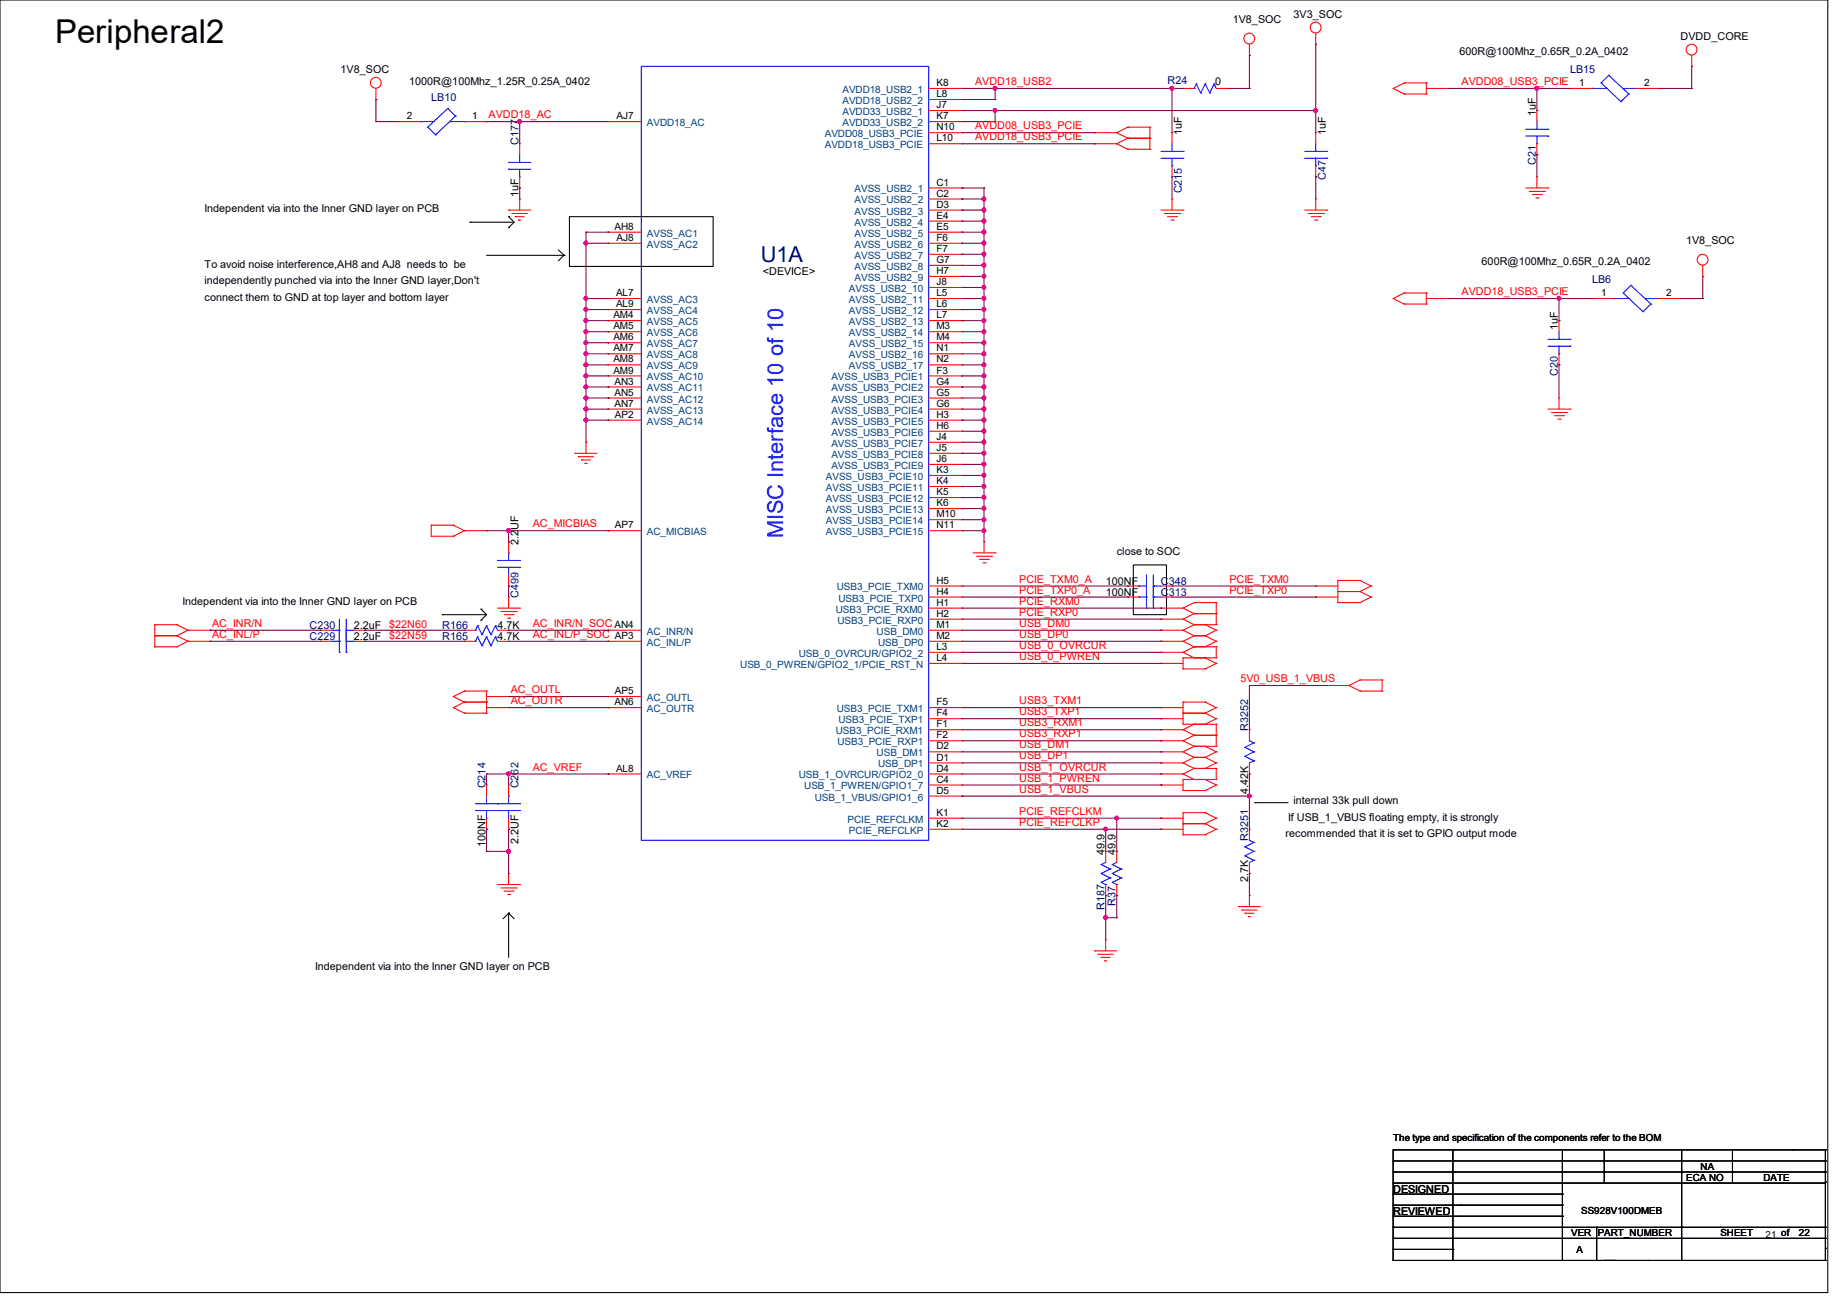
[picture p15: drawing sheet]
<svg xmlns="http://www.w3.org/2000/svg" width="297mm" height="210mm" viewBox="0 0 297 210" stroke-linecap="round" stroke-linejoin="round" font-family="sans-serif">
<defs><g id="words">
<text font-size="5.3" x="8.9" y="6.9">Peripheral2</text>
<text font-size="3.5" fill="#000080" x="122.3" y="42.1">U1A</text>
<text font-size="3.5" fill="#00f" x="125.9" y="86.6" transform="rotate(-90 125.9 86.6)">MISC Interface 10 of 10</text>
<g font-size="1.7">
<text x="198.2" y="3.7">1V8_SOC</text>
<text x="208" y="2.8">3V3_SOC</text>
<text x="54.8" y="11.7">1V8_SOC</text>
<text x="234.7" y="8.9">600R@100Mhz_0.65R_0.2A_0402</text>
<text x="270.3" y="6.4">DVDD_CORE</text>
<text x="65.8" y="13.7">1000R@100Mhz_1.25R_0.25A_0402</text>
<text x="195.4" y="13.7">0</text>
<text x="190.1" y="21.7" transform="rotate(-90 190.1 21.7)">1uF</text>
<text x="213.2" y="21.7" transform="rotate(-90 213.2 21.7)">1uF</text>
<text x="247" y="18.7" transform="rotate(-90 247 18.7)">1uF</text>
<text x="32.9" y="34.2">Independent via into the Inner GND layer on PCB</text>
<text x="83.4" y="31.7" transform="rotate(-90 83.4 31.7)">1uF</text>
<text x="271.1" y="39.3">1V8_SOC</text>
<text x="32.9" y="43.1">To avoid noise interference,AH8 and AJ8 needs to be</text>
<text x="32.9" y="45.7">independently punched via into the Inner GND layer,Don't</text>
<text x="122.7" y="44.3">&lt;DEVICE&gt;</text>
<text x="238.3" y="42.7">600R@100Mhz_0.65R_0.2A_0402</text>
<text x="32.9" y="48.4">connect them to GND at top layer and bottom layer</text>
<text x="250.5" y="53" transform="rotate(-90 250.5 53)">1uF</text>
<text x="83.4" y="87.7" transform="rotate(-90 83.4 87.7)">2.2UF</text>
<text x="179.6" y="89.3">close to SOC</text>
<text x="177.8" y="95.8">100NF</text>
<text x="177.8" y="94.1">100NF</text>
<text x="29.3" y="97.3">Independent via into the Inner GND layer on PCB</text>
<text x="56.9" y="101.2">2.2uF</text>
<text x="80" y="101.2">4.7K</text>
<text x="56.9" y="103">2.2uF</text>
<text x="80" y="103">4.7K</text>
<text x="200.7" y="127.7" transform="rotate(-90 200.7 127.7)">4.42K</text>
<text x="207.1" y="132">If USB_1_VBUS floating empty, it is strongly</text>
<text x="208" y="129.3">internal 33k pull down</text>
<text x="78.1" y="136.2" transform="rotate(-90 78.1 136.2)">100NF</text>
<text x="83.4" y="135.7" transform="rotate(-90 83.4 135.7)">2.2UF</text>
<text x="177.6" y="137.5" transform="rotate(-90 177.6 137.5)">49.9</text>
<text x="179.4" y="137.5" transform="rotate(-90 179.4 137.5)">49.9</text>
<text x="206.7" y="134.6">recommended that it is set to GPIO output mode</text>
<text x="200.7" y="141.9" transform="rotate(-90 200.7 141.9)">2.7K</text>
<text x="50.7" y="156">Independent via into the Inner GND layer on PCB</text>
<text x="224" y="191.9">DESIGNED</text>
<text x="224" y="195.4">REVIEWED</text>
</g>
<g font-size="1.7" fill="#000080">
<text x="252.5" y="11.7">LB15</text>
<text x="69.3" y="16.2">LB10</text>
<text x="187.7" y="13.5">R24</text>
<text x="83.4" y="23.3" transform="rotate(-90 83.4 23.3)">C177</text>
<text x="213.2" y="29" transform="rotate(-90 213.2 29)">C47</text>
<text x="247" y="26.5" transform="rotate(-90 247 26.5)">C21</text>
<text x="190.1" y="31.1" transform="rotate(-90 190.1 31.1)">C215</text>
<text x="256" y="45.5">LB6</text>
<text x="250.5" y="60.5" transform="rotate(-90 250.5 60.5)">C20</text>
<text x="186.7" y="95.8">C313</text>
<text x="186.7" y="94.1">C348</text>
<text x="49.8" y="101.2">C230</text>
<text x="71.1" y="101.2">R166</text>
<text x="83.4" y="96.2" transform="rotate(-90 83.4 96.2)">C499</text>
<text x="49.8" y="103">C229</text>
<text x="71.1" y="103">R165</text>
<text x="200.7" y="117.5" transform="rotate(-90 200.7 117.5)">R3252</text>
<text x="78.1" y="126.8" transform="rotate(-90 78.1 126.8)">C214</text>
<text x="83.4" y="126.8" transform="rotate(-90 83.4 126.8)">C262</text>
<text x="200.7" y="135.3" transform="rotate(-90 200.7 135.3)">R3251</text>
<text x="177.6" y="146.3" transform="rotate(-90 177.6 146.3)">R187</text>
<text x="179.4" y="145.6" transform="rotate(-90 179.4 145.6)">R37</text>
</g>
<g font-size="1.7" fill="#f00">
<text x="156.8" y="13.7">AVDD18_USB2</text>
<text x="235" y="13.7">AVDD08_USB3_PCIE</text>
<text x="78.6" y="19">AVDD18_AC</text>
<text x="156.8" y="20.8">AVDD08_USB3_PCIE</text>
<text x="156.8" y="22.6">AVDD18_USB3_PCIE</text>
<text x="235" y="47.5">AVDD18_USB3_PCIE</text>
<text x="85.7" y="84.8">AC_MICBIAS</text>
<text x="163.9" y="93.7">PCIE_TXM0_A</text>
<text x="163.9" y="95.5">PCIE_TXP0_A</text>
<text x="197.7" y="93.7">PCIE_TXM0</text>
<text x="197.7" y="95.5">PCIE_TXP0</text>
<text x="34.1" y="100.8">AC_INR/N</text>
<text x="62.6" y="101">$22N60</text>
<text x="85.7" y="100.8">AC_INR/N_SOC AN4</text>
<text x="163.9" y="97.2">PCIE_RXM0</text>
<text x="163.9" y="99">PCIE_RXP0</text>
<text x="163.9" y="100.8">USB_DM0</text>
<text x="34.1" y="102.6">AC_INL/P</text>
<text x="62.6" y="102.8">$22N59</text>
<text x="85.7" y="102.6">AC_INL/P_SOC AP3</text>
<text x="163.9" y="104.4">USB_0_OVRCUR</text>
<text x="163.9" y="106.1">USB_0_PWREN</text>
<text x="163.9" y="102.6">USB_DP0</text>
<text x="82.1" y="111.5">AC_OUTL</text>
<text x="82.1" y="113.2">AC_OUTR</text>
<text x="163.9" y="113.2">USB3_TXM1</text>
<text x="199.5" y="109.7">5V0_USB_1_VBUS</text>
<text x="163.9" y="116.8">USB3_RXM1</text>
<text x="163.9" y="118.6">USB3_RXP1</text>
<text x="163.9" y="115">USB3_TXP1</text>
<text x="85.7" y="123.9">AC_VREF</text>
<text x="163.9" y="123.9">USB_1_OVRCUR</text>
<text x="163.9" y="125.7">USB_1_PWREN</text>
<text x="163.9" y="120.4">USB_DM1</text>
<text x="163.9" y="122.1">USB_DP1</text>
<text x="163.9" y="131">PCIE_REFCLKM</text>
<text x="163.9" y="127.5">USB_1_VBUS</text>
<text x="163.9" y="132.8">PCIE_REFCLKP</text>
</g>
<g font-size="1.6" fill="#004080">
<text x="135.5" y="16.7">AVDD18_USB2_2</text>
<text x="135.5" y="14.9">AVDD18_USB2_1</text>
<text x="104" y="20.3">AVDD18_AC</text>
<text x="132.6" y="23.8">AVDD18_USB3_PCIE</text>
<text x="132.6" y="22.1">AVDD08_USB3_PCIE</text>
<text x="135.5" y="20.3">AVDD33_USB2_2</text>
<text x="135.5" y="18.5">AVDD33_USB2_1</text>
<text x="137.4" y="34.5">AVSS_USB2_3</text>
<text x="137.4" y="32.7">AVSS_USB2_2</text>
<text x="137.4" y="30.9">AVSS_USB2_1</text>
<text x="104" y="38.1">AVSS_AC1</text>
<text x="104" y="39.8">AVSS_AC2</text>
<text x="137.4" y="41.6">AVSS_USB2_7</text>
<text x="137.4" y="39.8">AVSS_USB2_6</text>
<text x="137.4" y="38.1">AVSS_USB2_5</text>
<text x="137.4" y="36.3">AVSS_USB2_4</text>
<text x="136.5" y="46.9">AVSS_USB2_10</text>
<text x="137.4" y="45.2">AVSS_USB2_9</text>
<text x="137.4" y="43.4">AVSS_USB2_8</text>
<text x="104" y="52.3">AVSS_AC5</text>
<text x="104" y="50.5">AVSS_AC4</text>
<text x="104" y="48.7">AVSS_AC3</text>
<text x="136.5" y="52.3">AVSS_USB2_13</text>
<text x="136.5" y="50.5">AVSS_USB2_12</text>
<text x="136.5" y="48.7">AVSS_USB2_11</text>
<text x="104" y="59.4">AVSS_AC9</text>
<text x="104" y="57.6">AVSS_AC8</text>
<text x="104" y="55.8">AVSS_AC7</text>
<text x="104" y="54.1">AVSS_AC6</text>
<text x="136.5" y="59.4">AVSS_USB2_17</text>
<text x="136.5" y="57.6">AVSS_USB2_16</text>
<text x="136.5" y="55.8">AVSS_USB2_15</text>
<text x="136.5" y="54.1">AVSS_USB2_14</text>
<text x="104" y="64.7">AVSS_AC12</text>
<text x="104" y="62.9">AVSS_AC11</text>
<text x="104" y="61.2">AVSS_AC10</text>
<text x="133.7" y="64.7">AVSS_USB3_PCIE3</text>
<text x="133.7" y="62.9">AVSS_USB3_PCIE2</text>
<text x="133.7" y="61.2">AVSS_USB3_PCIE1</text>
<text x="104" y="68.3">AVSS_AC14</text>
<text x="104" y="66.5">AVSS_AC13</text>
<text x="133.7" y="71.8">AVSS_USB3_PCIE7</text>
<text x="133.7" y="70.1">AVSS_USB3_PCIE6</text>
<text x="133.7" y="68.3">AVSS_USB3_PCIE5</text>
<text x="133.7" y="66.5">AVSS_USB3_PCIE4</text>
<text x="132.8" y="77.2">AVSS_USB3_PCIE10</text>
<text x="133.7" y="75.4">AVSS_USB3_PCIE9</text>
<text x="133.7" y="73.6">AVSS_USB3_PCIE8</text>
<text x="132.8" y="82.5">AVSS_USB3_PCIE13</text>
<text x="132.8" y="80.7">AVSS_USB3_PCIE12</text>
<text x="132.8" y="79">AVSS_USB3_PCIE11</text>
<text x="104" y="86.1">AC_MICBIAS</text>
<text x="132.8" y="86.1">AVSS_USB3_PCIE15</text>
<text x="132.8" y="84.3">AVSS_USB3_PCIE14</text>
<text x="134.6" y="95">USB3_PCIE_TXM0</text>
<text x="134.4" y="98.5">USB3_PCIE_RXM0</text>
<text x="134.7" y="100.3">USB3_PCIE_RXP0</text>
<text x="134.8" y="96.7">USB3_PCIE_TXP0</text>
<text x="104" y="102.1">AC_INR/N</text>
<text x="104" y="103.8">AC_INL/P</text>
<text x="119" y="107.4">USB_0_PWREN/GPIO2_1/PCIE_RST_N</text>
<text x="128.4" y="105.6">USB_0_OVRCUR/GPIO2_2</text>
<text x="141" y="102.1">USB_DM0</text>
<text x="141.2" y="103.8">USB_DP0</text>
<text x="104" y="112.7">AC_OUTL</text>
<text x="104" y="114.5">AC_OUTR</text>
<text x="134.4" y="118.1">USB3_PCIE_RXM1</text>
<text x="134.6" y="114.5">USB3_PCIE_TXM1</text>
<text x="134.7" y="119.8">USB3_PCIE_RXP1</text>
<text x="134.8" y="116.3">USB3_PCIE_TXP1</text>
<text x="104" y="125.2">AC_VREF</text>
<text x="128.4" y="125.2">USB_1_OVRCUR/GPIO2_0</text>
<text x="141" y="121.6">USB_DM1</text>
<text x="141.2" y="123.4">USB_DP1</text>
<text x="129.3" y="127">USB_1_PWREN/GPIO1_7</text>
<text x="131" y="128.7">USB_1_VBUS/GPIO1_6</text>
<text x="136.3" y="132.3">PCIE_REFCLKM</text>
<text x="136.5" y="134.1">PCIE_REFCLKP</text>
</g>
<g font-size="1.6">
<text x="150.6" y="17.4">J7</text>
<text x="150.6" y="15.6">L8</text>
<text x="150.6" y="13.8">K8</text>
<text x="253.9" y="13.8">1</text>
<text x="264.4" y="13.8">2</text>
<text x="65.4" y="19.2">2</text>
<text x="75.9" y="19.2">1</text>
<text x="99.1" y="19.2">AJ7</text>
<text x="150.6" y="19.2">K7</text>
<text x="150.6" y="22.7">L10</text>
<text x="150.6" y="21">N10</text>
<text x="150.6" y="29.8">C1</text>
<text x="150.6" y="35.2">E4</text>
<text x="150.6" y="33.4">D3</text>
<text x="150.6" y="31.6">C2</text>
<text x="98.8" y="37">AH8</text>
<text x="99.1" y="38.7">AJ8</text>
<text x="150.6" y="40.5">F7</text>
<text x="150.6" y="38.7">F6</text>
<text x="150.6" y="37">E5</text>
<text x="99.1" y="47.6">AL7</text>
<text x="150.6" y="47.6">L5</text>
<text x="150.6" y="45.8">J8</text>
<text x="150.6" y="44.1">H7</text>
<text x="150.6" y="42.3">G7</text>
<text x="257.5" y="47.6">1</text>
<text x="267.9" y="47.6">2</text>
<text x="98.6" y="53">AM5</text>
<text x="98.6" y="51.2">AM4</text>
<text x="99.1" y="49.4">AL9</text>
<text x="150.6" y="53">M3</text>
<text x="150.6" y="51.2">L7</text>
<text x="150.6" y="49.4">L6</text>
<text x="98.6" y="58.3">AM8</text>
<text x="98.6" y="56.5">AM7</text>
<text x="98.6" y="54.7">AM6</text>
<text x="150.6" y="58.3">N2</text>
<text x="150.6" y="56.5">N1</text>
<text x="150.6" y="54.7">M4</text>
<text x="98.6" y="60.1">AM9</text>
<text x="98.8" y="65.4">AN7</text>
<text x="98.8" y="63.6">AN5</text>
<text x="98.8" y="61.8">AN3</text>
<text x="150.6" y="65.4">G6</text>
<text x="150.6" y="63.6">G5</text>
<text x="150.6" y="61.8">G4</text>
<text x="150.6" y="60.1">F3</text>
<text x="98.9" y="67.2">AP2</text>
<text x="150.6" y="70.7">J4</text>
<text x="150.6" y="69">H6</text>
<text x="150.6" y="67.2">H3</text>
<text x="150.6" y="77.9">K4</text>
<text x="150.6" y="76.1">K3</text>
<text x="150.6" y="74.3">J6</text>
<text x="150.6" y="72.5">J5</text>
<text x="150.6" y="83.2">M10</text>
<text x="150.6" y="81.4">K6</text>
<text x="150.6" y="79.6">K5</text>
<text x="98.9" y="85">AP7</text>
<text x="150.6" y="85">N11</text>
<text x="150.6" y="95.6">H4</text>
<text x="150.6" y="93.9">H5</text>
<text x="150.6" y="99.2">H2</text>
<text x="150.6" y="97.4">H1</text>
<text x="150.6" y="101">M1</text>
<text x="150.6" y="102.7">M2</text>
<text x="150.6" y="106.3">L4</text>
<text x="150.6" y="104.5">L3</text>
<text x="98.8" y="113.4">AN6</text>
<text x="98.9" y="111.6">AP5</text>
<text x="150.6" y="113.4">F5</text>
<text x="150.6" y="115.2">F4</text>
<text x="150.6" y="118.7">F2</text>
<text x="150.6" y="117">F1</text>
<text x="99.1" y="124.1">AL8</text>
<text x="150.6" y="122.3">D1</text>
<text x="150.6" y="120.5">D2</text>
<text x="150.6" y="125.9">C4</text>
<text x="150.6" y="124.1">D4</text>
<text x="150.6" y="127.6">D5</text>
<text x="150.6" y="131.2">K1</text>
<text x="150.6" y="133">K2</text>
<text x="224" y="183.5">The type and specification of the components refer to the BOM</text>
<text x="271.1" y="189.9">ECA NO</text>
<text x="273.5" y="188.1">NA</text>
<text x="283.6" y="189.9">DATE</text>
<text x="254.3" y="195.2">SS928V100DMEB</text>
<text x="252.6" y="198.8">VER</text>
<text x="253.5" y="201.5">A</text>
<text x="256.9" y="198.8">PART_NUMBER</text>
<text x="276.6" y="198.8">SHEET</text>
<text x="283.9" y="199.1">21 of</text>
<text x="286.4" y="198.8">of</text>
<text x="289.3" y="198.8">22</text>
</g>
</g></defs>
<g fill="none" stroke="#000" stroke-width=".17">
<path d="M0 0h293.9v207.9h-293.9zM75.6 35.7h.1M75.6 35.7h7.1M81.8 36.6h.1M81.8 34.8h.1M81.8 34.8l.9 .9M82.7 35.7l-.9 .9M91.6 34.8h23.1v8h-23.1zM78.2 41.1h12.5M89.8 40.2l.9 .9M90.7 41.1h.1M90.7 41.1l-.9 .9"/>
<path d="M71.1 98.8h.1M71.1 98.8h7.1M77.3 99.7h.1M77.3 98h.1M77.3 98l.9 .8M78.2 98.8l-.9 .9M182.2 90.8h5.4v8h-5.4zM201.8 129.1h.1M201.8 129.1h5.3M81.8 146.9h.1M81.8 146.9l.9 .8M81.8 146.9l-.9 .8"/>
<path d="M81.8 146.9v7.1M224 186.7h69.5v3.5h-69.5zM224 192h.1M224 193.8h.1M224 195.6h.1M224 197.4h.1M224 199.1h.1M224 184.9h.1M224 188.5h69.5M224 184.9v1.8M224 190.2v12.5M224 193.8h27.2"/>
<path d="M224 195.6h27.2M224 197.4h69.5M224 199.1h69.5M224 192h27.2M224.2 184.9h69.3M233.6 186.7h.1M233.6 195.6h.1M233.6 197.4h.1M233.6 199.1h.1M233.6 184.9h.1M233.6 184.9v17.8M234.9 193.8h.1"/>
<path d="M251.2 193.8h.1M251.2 195.6h.1M251.2 192h.1M251.2 184.9v17.8M256.8 197.4v5.3M258 190.2h.1M258 184.9v5.3M270.4 197.4h.1M270.4 184.9v17.8M278.6 190.2h.1M278.6 184.9v5.3M288.2 184.9h.1"/>
<path d="M293.5 188.5h.1M293.5 186.7h.1M293.5 190.1h.1M293.5 199.1h.1M293.5 197.4h.1M293.5 184.9h.1M293.5 184.9v1.8M293.5 190.1v12.6M224 200.9h.1M224 202.7h.1M224 200.9h9.6M224.2 202.7h69.3"/>
<path d="M233.6 200.9h.1M233.6 202.7h.1M251.2 202.7h.1M256.8 202.7h.1M258 202.7h.1M259.8 202.7h.1M265.1 202.7h.1M270.4 202.7h.1M293.5 202.7h.1M293.5 200.7h.1"/>
</g>
<g fill="none" stroke="#f00" stroke-width=".17">
<path d="M60.5 16h.1M60.5 14.2v1.8M64 19.6h.1M64 19.6h3.6M74.7 19.6h3.5M78.2 19.6h.1M97.8 19.6h.1M97.8 19.6h5.3M149.4 14.2h5.3M149.4 19.6h5.3M149.4 17.8h5.3M149.4 16h5.3"/>
<path d="M154.7 19.6h.1M154.7 17.8h.1M154.7 16h.1M154.7 14.2h.1M190.2 14.2h.1M190.2 14.2h1.8M195.6 14.2h1.8M197.4 14.2h.1M200.9 8.9h.1M200.9 7.1v1.8M211.6 7.1h.1M211.6 5.3v1.8"/>
<path d="M224 14.2h.1M224 14.2l1.8 .9M225.8 13.3h.1M225.8 15.1h.1M225.8 15.1h3.6M225.8 13.3h3.6M225.8 13.3l-1.8 .9M229.4 15.1h.1M229.4 13.3h.1M229.4 14.2h3.5M229.4 13.3v1.8M232.9 14.2h.1"/>
<path d="M247.1 17.8h.1M247.1 17.8v1.8M252.5 14.2h.1M252.5 14.2h3.5M263.1 14.2h3.6M266.7 14.2h.1M272 10.7h.1M272 8.9v1.8M81.8 33.8h.1M81.8 33.8h3.5M82.3 34.3h.1M82.3 34.3h2.5"/>
<path d="M82.8 34.8h.1M82.8 34.8h1.5M83.4 35.4h.1M83.4 35.4h.3M83.6 32h.1M83.6 23.1h.1M83.6 30.2h.1M83.6 23.1v1.8M83.6 28.4v1.8M83.6 32v1.8M97.8 37.3h.1M97.8 39.1h.1"/>
<path d="M97.8 37.3h5.3M97.8 39.1h5.3M149.4 33.8h5.3M149.4 30.2h5.3M149.4 21.3h5.3M149.4 23.1h5.3M149.4 37.3h5.3M149.4 39.1h5.3M149.4 35.6h5.3M149.4 32h5.3M154.7 39.1h.1M154.7 37.3h.1"/>
<path d="M154.7 35.6h.1M154.7 33.8h.1M154.7 32h.1M154.7 30.2h.1M154.7 23.1h.1M154.7 21.3h.1M176 21.3h.1M176 23.1h.1M176 21.3h3.6M176 23.1h3.6M179.6 21.3h.1M179.6 23.1h.1"/>
<path d="M179.6 21.3l1.8 .9M179.6 23.1l1.8 .9M181.4 20.4h.1M181.4 22.2h.1M181.4 24h.1M181.4 22.2h3.5M181.4 20.4h3.5M181.4 20.4l-1.8 .9M181.4 24h3.5M181.4 22.2l-1.8 .9M184.9 22.2h.1M184.9 20.4h.1"/>
<path d="M184.9 24h.1M184.9 20.4v3.6M186.7 33.8h3.5M187.2 34.3h2.5M187.7 34.8h1.5M188.3 35.4h.3M188.5 32h.1M188.5 21.3h.1M188.5 28.4h.1M188.5 21.3v1.8M188.5 26.7v1.7M188.5 32v1.8"/>
<path d="M188.6 35.4h.1M189.2 34.8h.1M189.7 34.3h.1M190.2 33.8h.1M209.8 33.8h3.6M210.4 34.3h2.4M210.9 34.8h1.4M211.4 35.4h.4M211.6 32h.1M211.6 21.3h.1M211.6 28.4h.1M211.6 21.3v1.8"/>
<path d="M211.6 26.7v1.7M211.6 32v1.8M211.8 35.4h.1M212.3 34.8h.1M212.8 34.3h.1M213.4 33.8h.1M245.4 30.2h3.5M245.9 30.8h2.5M246.4 31.3h1.5M247 31.8h.3M247.1 28.4h.1M247.1 24.9h.1"/>
<path d="M247.1 23.1v1.8M247.1 28.4v1.8M247.3 31.8h.1M247.9 31.3h.1M248.4 30.8h.1M248.9 30.2h.1M97.8 58.7h.1M97.8 56.9h.1M97.8 55.1h.1M97.8 53.3h.1M97.8 51.6h.1M97.8 49.8h.1"/>
<path d="M97.8 48h.1M97.8 48h5.3M97.8 58.7h5.3M97.8 56.9h5.3M97.8 55.1h5.3M97.8 53.3h5.3M97.8 51.6h5.3M97.8 49.8h5.3M149.4 48h5.3M149.4 58.7h5.3M149.4 56.9h5.3M149.4 55.1h5.3"/>
<path d="M149.4 53.3h5.3M149.4 51.6h5.3M149.4 49.8h5.3M149.4 46.2h5.3M149.4 44.4h5.3M149.4 42.7h5.3M149.4 40.9h5.3M154.7 58.7h.1M154.7 56.9h.1M154.7 55.1h.1M154.7 53.3h.1M154.7 51.6h.1"/>
<path d="M154.7 49.8h.1M154.7 48h.1M154.7 46.2h.1M154.7 44.4h.1M154.7 42.7h.1M154.7 40.9h.1M224 48h.1M224 48l1.8 .9M225.8 47.1h.1M225.8 48.9h.1M225.8 48.9h3.6M225.8 47.1h3.6"/>
<path d="M225.8 47.1l-1.8 .9M229.4 48.9h.1M229.4 47.1h.1M229.4 47.1v1.8M229.4 48h3.5M232.9 48h.1M250.7 51.6h.1M250.7 58.7h.1M250.7 51.6v1.7M250.7 56.9v1.8M256 48h.1M256 48h3.6"/>
<path d="M266.7 48h3.6M270.3 48h.1M273.8 44.4h.1M273.8 42.7v1.7M92.5 72.9h.1M92.5 72.9h3.5M93 73.4h.1M93 73.4h2.5M93.5 74h.1M93.5 74h1.5M94.1 74.5h.1M94.1 74.5h.3"/>
<path d="M94.2 71.1h.1M94.2 71.1v1.8M97.8 67.6h.1M97.8 65.8h.1M97.8 64h.1M97.8 62.2h.1M97.8 60.5h.1M97.8 65.8h5.3M97.8 67.6h5.3M97.8 64h5.3M97.8 62.2h5.3M97.8 60.5h5.3"/>
<path d="M149.4 72.9h5.3M149.4 65.8h5.3M149.4 78.2h5.3M149.4 76.5h5.3M149.4 74.7h5.3M149.4 71.1h5.3M149.4 69.3h5.3M149.4 67.6h5.3M149.4 64h5.3M149.4 62.2h5.3M149.4 60.5h5.3M154.7 78.2h.1"/>
<path d="M154.7 76.5h.1M154.7 74.7h.1M154.7 72.9h.1M154.7 71.1h.1M154.7 69.3h.1M154.7 67.6h.1M154.7 65.8h.1M154.7 64h.1M154.7 62.2h.1M154.7 60.5h.1M248.9 65.8h3.6M249.5 66.3h2.4"/>
<path d="M250 66.8h1.4M250.5 67.4h.4M250.7 64h.1M250.7 64v1.8M250.9 67.4h.1M251.4 66.8h.1M251.9 66.3h.1M252.5 65.8h.1M69.3 86.2h.1M69.3 84.5h.1M69.3 86.2h3.6M69.3 84.5v1.7"/>
<path d="M69.3 84.5h3.6M72.9 84.5h.1M72.9 86.2h.1M72.9 84.5l1.8 .8M74.7 85.3h.1M74.7 85.3h3.5M74.7 85.3l-1.8 .9M78.2 85.3h.1M80 97.8h3.6M80.6 98.3h2.4M81.1 98.8h1.4M81.6 99.4h.4"/>
<path d="M81.8 96h.1M81.8 94.2h.1M81.8 87.1h.1M81.8 87.1v1.8M81.8 92.5v1.7M81.8 96v1.8M82 99.4h.1M82.5 98.8h.1M83 98.3h.1M83.6 97.8h.1M97.8 85.3h.1M97.8 85.3h5.3"/>
<path d="M149.4 97.8h5.3M149.4 96h5.3M149.4 94.2h5.3M149.4 99.6h5.3M149.4 85.3h5.3M149.4 83.6h5.3M149.4 81.8h5.3M149.4 80h5.3M154.7 96h.1M154.7 94.2h.1M154.7 99.6h.1M154.7 97.8h.1"/>
<path d="M154.7 85.3h.1M154.7 83.6h.1M154.7 81.8h.1M154.7 80h.1M156.5 88.9h3.5M157 89.5h2.5M157.5 90h1.5M158.1 90.5h.3M158.2 87.1h.1M158.2 87.1v1.8M158.4 90.5h.1M159 90h.1"/>
<path d="M159.5 89.5h.1M160 88.9h.1M181.4 96h.1M181.4 94.2h.1M181.4 96h1.7M181.4 94.2h1.7M186.7 99.6h.1M186.7 97.8h.1M186.7 97.8h3.5M186.7 96h1.8M186.7 94.2h1.8M186.7 99.6h3.5"/>
<path d="M188.5 96h.1M188.5 94.2h.1M190.2 99.6h.1M190.2 97.8h.1M190.2 99.6l1.8 .9M190.2 97.8l1.8 .9M192 98.7h.1M192 96.9h.1M192 96.9h3.6M192 98.7h3.6M192 98.7l-1.8 .9M192 96.9l-1.8 .9"/>
<path d="M195.6 98.7h.1M195.6 96.9h.1M195.6 96.9v3.6M211.6 96h.1M211.6 94.2h.1M211.6 96h3.5M211.6 94.2h3.5M215.1 96.9h.1M215.1 95.1h.1M215.1 93.3h.1M215.1 96.9h3.6M215.1 93.3v3.6"/>
<path d="M215.1 95.1h3.6M215.1 93.3h3.6M218.7 95.1h.1M218.7 96.9h.1M218.7 93.3h.1M218.7 95.1l1.8 .9M218.7 93.3l1.8 .9M220.5 96h.1M220.5 94.2h.1M220.5 96l-1.8 .9M220.5 94.2l-1.8 .9M24.9 104h.1"/>
<path d="M24.9 102.2h.1M24.9 100.5h.1M24.9 104h3.5M24.9 100.5v3.5M24.9 102.2h3.5M24.9 100.5h3.5M28.4 102.2h.1M28.4 104h.1M28.4 100.5h.1M28.4 102.2l1.8 .9M28.4 100.5l1.8 .8M30.2 103.1h.1"/>
<path d="M30.2 101.3h.1M30.2 103.1h3.6M30.2 103.1l-1.8 .9M30.2 101.3h3.6M30.2 101.3l-1.8 .9M33.8 103.1h.1M33.8 101.3h.1M51.6 103.1h.1M51.6 101.3h.1M51.6 103.1h1.7M51.6 101.3h1.7M56.9 103.1h1.8"/>
<path d="M56.9 101.3h1.8M58.7 103.1h.1M58.7 101.3h.1M72.9 112h.1M72.9 113.8h.1M72.9 112l1.8 .9M72.9 113.8l1.8 .9M74.7 111.1h.1M74.7 112.9h.1M74.7 114.7h.1M74.7 103.1h.1M74.7 101.3h.1"/>
<path d="M74.7 103.1h1.8M74.7 101.3h1.8M74.7 111.1h3.5M74.7 112.9h3.5M74.7 111.1l-1.8 .9M74.7 114.7h3.5M74.7 112.9l-1.8 .9M78.2 112.9h.1M78.2 111.1h.1M78.2 114.7h.1M78.2 112h3.6M78.2 111.1v3.6"/>
<path d="M78.2 113.8h3.6M80 103.1h1.8M80 101.3h1.8M81.8 112h.1M81.8 113.8h.1M81.8 103.1h.1M81.8 101.3h.1M97.8 113.8h.1M97.8 112h.1M97.8 101.3h.1M97.8 103.1h.1M97.8 103.1h5.3"/>
<path d="M97.8 101.3h5.3M97.8 112h5.3M97.8 113.8h5.3M149.4 103.1h5.3M149.4 104.9h5.3M149.4 101.3h5.3M149.4 113.8h5.3M149.4 106.7h5.3M149.4 115.6h5.3M149.4 117.3h5.3M149.4 119.1h5.3M154.7 115.6h.1"/>
<path d="M154.7 113.8h.1M154.7 119.1h.1M154.7 117.3h.1M154.7 103.1h.1M154.7 101.3h.1M154.7 106.7h.1M154.7 104.9h.1M186.7 104.9h.1M186.7 101.3h.1M186.7 103.1h.1M186.7 106.7h.1M186.7 115.6h.1"/>
<path d="M186.7 113.8h.1M186.7 117.3h.1M186.7 119.1h.1M186.7 103.1h3.5M186.7 104.9h3.5M186.7 101.3h3.5M186.7 113.8h3.5M186.7 106.7h3.5M186.7 115.6h3.5M186.7 117.3h3.5M186.7 119.1h3.5M190.2 104.9h.1"/>
<path d="M190.2 101.3h.1M190.2 103.1h.1M190.2 107.6h.1M190.2 105.8h.1M190.2 116.5h.1M190.2 114.7h.1M190.2 112.9h.1M190.2 117.3h.1M190.2 119.1h.1M190.2 105.8h5.4M190.2 104.9l1.8 .9M190.2 101.3l1.8 .9"/>
<path d="M190.2 103.1l1.8 .9M190.2 112.9h3.6M190.2 114.7h3.6M190.2 107.6h3.6M190.2 105.8v1.8M190.2 112.9v3.6M190.2 116.5h5.4M190.2 117.3l1.8 .9M190.2 119.1l1.8 .9M192 104h.1M192 105.8h.1M192 100.5h.1"/>
<path d="M192 102.2h.1M192 116.5h.1M192 118.2h.1M192 104h3.6M192 102.2h1.8M192 104l-1.8 .9M192 100.5h3.6M192 100.5l-1.8 .8M192 102.2l-1.8 .9M192 118.2h3.6M192 116.5l-1.8 .8M192 118.2l-1.8 .9"/>
<path d="M193.8 100.5h.1M193.8 102.2h.1M193.8 104h.1M193.8 105.8h.1M193.8 107.6h.1M193.8 114.7h.1M193.8 116.5h.1M193.8 112.9h.1M193.8 100.5l1.8 .8M193.8 102.2l1.8 .9M193.8 105.8l1.8 .9M193.8 114.7l1.8 .9"/>
<path d="M193.8 112.9l1.8 .9M195.6 105.8h.1M195.6 104h.1M195.6 101.3h.1M195.6 103.1h.1M195.6 100.5h.1M195.6 106.7h.1M195.6 115.6h.1M195.6 113.8h.1M195.6 118.2h.1M195.6 116.5h.1M195.6 104v1.8"/>
<path d="M195.6 116.5v3.5M195.6 101.3l-1.8 .9M195.6 103.1l-1.8 .9M195.6 106.7l-1.8 .9M195.6 115.6l-1.8 .9M195.6 113.8l-1.8 .9M200.9 117.3h.1M200.9 117.3v1.8M213.4 110.2h.1M213.4 110.2h3.5M216.9 110.2h.1M216.9 110.2l1.8 .9"/>
<path d="M218.7 109.3h.1M218.7 111.1h.1M218.7 111.1h3.5M218.7 109.3h3.5M218.7 109.3l-1.8 .9M222.2 111.1h.1M222.2 109.3h.1M222.2 109.3v1.8M78.2 126.2h.1M78.2 133.3h.1M78.2 126.2v1.8M78.2 131.6v1.7"/>
<path d="M81.8 133.3h.1M81.8 126.2h.1M81.8 126.2v1.8M81.8 131.6v1.7M97.8 124.5h.1M97.8 124.5h5.3M149.4 120.9h5.3M149.4 122.7h5.3M149.4 126.2h5.3M149.4 124.5h5.3M149.4 133.3h5.3M149.4 131.6h5.3"/>
<path d="M149.4 128h5.3M154.7 122.7h.1M154.7 120.9h.1M154.7 128h.1M154.7 126.2h.1M154.7 124.5h.1M154.7 133.3h.1M154.7 131.6h.1M177.8 136.9h.1M177.8 136.9v1.8M179.6 136.9h.1M179.6 136.9v1.8"/>
<path d="M186.7 120.9h.1M186.7 122.7h.1M186.7 126.2h.1M186.7 124.5h.1M186.7 133.3h.1M186.7 131.6h.1M186.7 120.9h3.5M186.7 122.7h3.5M186.7 126.2h3.5M186.7 124.5h3.5M186.7 133.3h3.5M186.7 131.6h3.5"/>
<path d="M190.2 120.9h.1M190.2 122.7h.1M190.2 127.1h.1M190.2 125.3h.1M190.2 124.5h.1M190.2 134.2h.1M190.2 132.5h.1M190.2 130.7h.1M190.2 125.3v1.8M190.2 130.7v3.5M190.2 120.9l1.8 .9M190.2 122.7l1.8 .9"/>
<path d="M190.2 127.1h3.6M190.2 125.3h5.4M190.2 124.5l1.8 .8M190.2 134.2h3.6M190.2 132.5h3.6M190.2 130.7h3.6M192 120h.1M192 121.8h.1M192 123.6h.1M192 125.3h.1M192 120h3.6M192 120l-1.8 .9"/>
<path d="M192 121.8h1.8M192 121.8l-1.8 .9M192 123.6h3.6M192 123.6l-1.8 .9M193.8 120h.1M193.8 121.8h.1M193.8 123.6h.1M193.8 125.3h.1M193.8 127.1h.1M193.8 132.5h.1M193.8 134.2h.1M193.8 130.7h.1"/>
<path d="M193.8 120l1.8 .9M193.8 121.8l1.8 .9M193.8 125.3l1.8 .9M193.8 132.5l1.8 .8M193.8 130.7l1.8 .9M195.6 120h.1M195.6 120.9h.1M195.6 122.7h.1M195.6 126.2h.1M195.6 125.3h.1M195.6 123.6h.1M195.6 133.3h.1"/>
<path d="M195.6 131.6h.1M195.6 123.6v1.7M195.6 120.9l-1.8 .9M195.6 122.7l-1.8 .9M195.6 126.2l-1.8 .9M195.6 133.3l-1.8 .9M195.6 131.6l-1.8 .9M200.9 133.3h.1M200.9 124.5h.1M200.9 122.7v1.8M200.9 133.3v1.8M200.9 138.7v1.8"/>
<path d="M80 142.2h3.6M80.6 142.8h2.4M81.1 143.3h1.4M81.6 143.8h.4M81.8 140.5h.1M81.8 140.5v1.7M82 143.8h.1M82.5 143.3h.1M83 142.8h.1M83.6 142.2h.1M176 152.9h.1M176 152.9h3.6"/>
<path d="M176.6 153.5h.1M176.6 153.5h2.4M177.1 154h.1M177.1 154h1.4M177.6 154.5h.1M177.6 154.5h.4M177.8 151.1h.1M177.8 144h.1M177.8 142.2v1.8M177.8 151.1v1.8M179.6 144h.1M179.6 142.2v1.8"/>
<path d="M199.1 145.8h.1M199.1 145.8h3.6M199.7 146.3h.1M199.7 146.3h2.4M200.2 146.9h.1M200.2 146.9h1.4M200.7 147.4h.1M200.7 147.4h.4M200.9 144h.1M200.9 140.5h.1M200.9 144v1.8"/>
<circle cx="60.4" cy="13.3" r=".87"/>
<circle cx="200.9" cy="6.2" r=".87"/>
<circle cx="211.6" cy="4.4" r=".87"/>
<circle cx="272" cy="8" r=".87"/>
<circle cx="273.8" cy="41.8" r=".87"/>
</g>
<g fill="none" stroke="#00f" stroke-width=".17">
<path d="M67.6 19.6h.1M67.6 19.6h2.1M69.7 19.6h.1M72 17.4h.1M72 17.4l1.2 1.3M72 17.4l-3.2 3M72.3 19.6h.1M72.3 19.6h2.4M73.2 18.7h.1M73.2 18.7l-3.1 3M74.7 19.6h.1M103.1 10.7h46.3v124.4h-46.3z"/>
<path d="M192 14.2h.1M192.4 13.5h.1M192.4 13.5l.7 1.4M192.4 13.5l-.4 .7M193.1 14.9h.1M193.8 13.5h.1M193.8 13.5l.7 1.4M193.8 13.5l-.7 1.4M194.5 14.9h.1M195.2 13.5h.1M195.2 13.5l-.7 1.4M195.2 13.5l.4 .7"/>
<path d="M247.1 19.6v1.2M256 14.2h.1M256 14.2h2.4M257.5 13.3h.1M257.5 13.3l3.1 3M258.4 14.2h.1M258.7 12.1h.1M258.7 12.1l-1.2 1.2M258.7 12.1l3.2 3M260.6 16.3h.1M261 14.2h.1M261 14.2h2.1"/>
<path d="M261.9 15.1h.1M261.9 15.1l-1.3 1.2M263.1 14.2h.1M68.8 20.4h.1M68.8 20.4l1.3 1.3M70.1 21.7h.1M81.8 27.2h.1M81.8 26.1h.1M81.8 27.2h3.5M81.8 26.1h3.5M83.6 28.4h.1M83.6 26.1h.1"/>
<path d="M83.6 24.9v1.2M83.6 27.2v1.2M186.7 25.4h3.5M186.7 24.3h3.5M188.5 26.7h.1M188.5 24.3h.1M188.5 23.1v1.2M188.5 25.4v1.3M190.2 25.4h.1M190.2 24.3h.1M209.8 25.4h3.6M209.8 24.3h3.6"/>
<path d="M211.6 26.7h.1M211.6 24.3h.1M211.6 23.1v1.2M211.6 25.4v1.3M213.4 25.4h.1M213.4 24.3h.1M245.4 21.9h3.5M245.4 20.8h3.5M247.1 23.1h.1M247.1 20.8h.1M247.1 21.9v1.2M248.9 21.9h.1"/>
<path d="M248.9 20.8h.1M248.9 55.7h3.6M248.9 54.6h3.6M250.7 56.9h.1M250.7 54.6h.1M250.7 53.3v1.3M250.7 55.7v1.2M252.5 55.7h.1M252.5 54.6h.1M259.6 48h.1M259.6 48h2.3M261 47.1h.1"/>
<path d="M261 47.1l3.2 3M261.9 48h.1M262.3 45.9h.1M262.3 45.9l-1.3 1.2M262.3 45.9l3.2 3M264.2 50.1h.1M264.6 48h.1M264.6 48h2.1M265.5 48.9h.1M265.5 48.9l-1.3 1.2M266.7 48h.1M54.6 99.6v5.3"/>
<path d="M55.7 99.6v5.3M80 90.1h3.6M80 91.2h3.6M81.8 88.9h.1M81.8 91.2h.1M81.8 88.9v1.2M81.8 91.2v1.3M83.6 90.1h.1M83.6 91.2h.1M183.1 96h.1M183.1 94.2h.1M183.1 96h1.3"/>
<path d="M183.1 94.2h1.3M184.4 97.8h.1M184.4 96h.1M184.4 92.5v5.3M185.5 96h.1M185.5 97.8h.1M185.5 94.2h.1M185.5 96h1.2M185.5 92.5v5.3M185.5 94.2h1.2M53.3 103.1h1.3M53.3 101.3h1.3"/>
<path d="M54.6 103.1h.1M54.6 104.9h.1M54.6 101.3h.1M55.7 104.9h.1M55.7 103.1h.1M55.7 103.1h1.2M55.7 101.3h1.2M56.9 103.1h.1M56.9 101.3h.1M76.5 103.1h.1M76.5 101.3h.1M76.8 102.4h.1"/>
<path d="M76.8 100.6h.1M76.8 102.4l.7 1.4M76.8 102.4l-.3 .7M76.8 100.6l.7 1.5M76.8 100.6l-.3 .7M77.5 103.8h.1M77.5 102.1h.1M78.2 102.4h.1M78.2 100.6h.1M78.2 102.4l.8 1.4M78.2 102.4l-.7 1.4M78.2 100.6l.8 1.5"/>
<path d="M78.2 100.6l-.7 1.5M79 103.8h.1M79 102.1h.1M79.7 102.4h.1M79.7 100.6h.1M79.7 102.4l-.7 1.4M79.7 102.4l.3 .7M79.7 100.6l-.7 1.5M79.7 100.6l.3 .7M200.9 119.1h.1M200.9 119.1l.7 .4M201.6 119.5h.1"/>
<path d="M201.6 119.5l-1.4 .7M76.5 129.2h7.1M76.5 130.3h7.1M78.2 131.6h.1M78.2 129.2h.1M78.2 128v1.2M78.2 130.3v1.3M80 130.3h.1M80 129.2h.1M81.8 128h.1M81.8 130.3h.1M81.8 128v1.2"/>
<path d="M81.8 130.3v1.3M83.6 129.2h.1M83.6 130.3h.1M177.1 139h.1M177.1 139l1.4 .7M177.8 138.7l-.7 .3M178.5 139.7h.1M178.5 139.7l-1.4 .8M178.9 139h.1M178.9 139l1.4 .7M179.6 138.7l-.7 .3M180.3 139.7h.1"/>
<path d="M180.3 139.7l-1.4 .8M200.2 136.2h.1M200.2 137.6h.1M200.2 120.2h.1M200.2 121.6h.1M200.2 136.2l1.4 .7M200.2 137.6l1.4 .7M200.2 120.2l1.4 .7M200.2 121.6l1.4 .7M200.9 135.1h.1M200.9 135.1l.7 .4M201.6 136.9h.1"/>
<path d="M201.6 135.5h.1M201.6 138.3h.1M201.6 120.9h.1M201.6 122.3h.1M201.6 136.9l-1.4 .7M201.6 135.5l-1.4 .7M201.6 138.3l-.7 .4M201.6 120.9l-1.4 .7M201.6 122.3l-.7 .4M177.1 140.5h.1M177.1 141.9h.1M177.1 141.9l.7 .3"/>
<path d="M177.1 140.5l1.4 .7M177.8 142.2h.1M178.5 141.2h.1M178.5 141.2l-1.4 .7M178.9 140.5h.1M178.9 141.9h.1M178.9 141.9l.7 .3M178.9 140.5l1.4 .7M179.6 142.2h.1M180.3 141.2h.1M180.3 141.2l-1.4 .7"/>
</g>
<g fill="none" stroke="#800040" stroke-width=".17">
<path d="M60.5 19.6h.1M60.5 16h.1M60.5 19.6h3.5M60.5 16v3.6M78.2 19.6h.1M78.2 19.6h19.6M83.6 19.6h.1M83.6 19.6v3.5M154.7 19.6h5.3M154.7 14.2h35.5M154.7 17.8h56.9M154.7 16h5.3"/>
<path d="M160 17.8h.1M160 19.6h.1M160 16h.1M160 14.2h.1M160 14.2v1.8M160 17.8v1.8M188.5 14.2h.1M188.5 14.2v7.1M190.2 14.2h.1M197.4 14.2h3.5M200.9 14.2h.1M200.9 8.9h.1"/>
<path d="M200.9 8.9v5.3M211.6 17.8h.1M211.6 7.1h.1M211.6 7.1v14.2M232.9 14.2h19.6M247.1 14.2h.1M247.1 17.8h.1M247.1 14.2v3.6M252.5 14.2h.1M266.7 14.2h5.3M272 14.2h.1M272 10.7h.1"/>
<path d="M272 10.7v3.5M83.6 30.2h.1M83.6 30.2v1.8M94.2 39.1h.1M94.2 37.3h.1M94.2 39.1h3.6M94.2 37.3h3.6M94.2 37.3v33.8M97.8 39.1h.1M97.8 37.3h.1M154.7 39.1h.1M154.7 37.3h.1"/>
<path d="M154.7 35.6h.1M154.7 33.8h.1M154.7 32h.1M154.7 30.2h.1M154.7 21.3h21.3M154.7 23.1h21.3M154.7 39.1h3.5M154.7 37.3h3.5M154.7 35.6h3.5M154.7 33.8h3.5M154.7 32h3.5M154.7 30.2h3.5"/>
<path d="M158.2 39.1h.1M158.2 37.3h.1M158.2 35.6h.1M158.2 33.8h.1M158.2 32h.1M158.2 30.2h.1M158.2 30.2v56.9M176 21.3h.1M176 23.1h.1M188.5 28.4h.1M188.5 28.4v3.6M211.6 28.4h.1"/>
<path d="M211.6 28.4v3.6M247.1 24.9h.1M247.1 24.9v3.5M94.2 58.7h.1M94.2 56.9h.1M94.2 55.1h.1M94.2 53.3h.1M94.2 51.6h.1M94.2 49.8h.1M94.2 48h.1M94.2 48h3.6M94.2 51.6h3.6"/>
<path d="M94.2 49.8h3.6M94.2 53.3h3.6M94.2 55.1h3.6M94.2 56.9h3.6M94.2 58.7h3.6M97.8 56.9h.1M97.8 48h.1M97.8 49.8h.1M97.8 51.6h.1M97.8 53.3h.1M97.8 55.1h.1M154.7 51.6h.1"/>
<path d="M154.7 49.8h.1M154.7 44.4h.1M154.7 40.9h.1M154.7 48h3.5M154.7 51.6h3.5M154.7 49.8h3.5M154.7 44.4h3.5M154.7 40.9h3.5M154.7 42.7h3.5M154.7 46.2h3.5M154.7 53.3h3.5M154.7 55.1h3.5"/>
<path d="M154.7 56.9h3.5M154.7 58.7h3.5M158.2 58.7h.1M158.2 56.9h.1M158.2 55.1h.1M158.2 53.3h.1M158.2 51.6h.1M158.2 49.8h.1M158.2 48h.1M158.2 46.2h.1M158.2 44.4h.1M158.2 42.7h.1"/>
<path d="M158.2 40.9h.1M232.9 48h23.1M250.7 48h.1M250.7 51.6h.1M250.7 58.7h.1M250.7 48v3.6M250.7 58.7v5.3M256 48h.1M270.3 48h3.5M273.8 48h.1M273.8 44.4h.1M273.8 44.4v3.6"/>
<path d="M94.2 60.5h.1M94.2 67.6h.1M94.2 65.8h.1M94.2 64h.1M94.2 62.2h.1M94.2 67.6h3.6M94.2 62.2h3.6M94.2 60.5h3.6M94.2 64h3.6M94.2 65.8h3.6M97.8 60.5h.1M97.8 67.6h.1"/>
<path d="M97.8 65.8h.1M97.8 64h.1M97.8 62.2h.1M154.7 78.2h.1M154.7 72.9h.1M154.7 67.6h.1M154.7 62.2h.1M154.7 60.5h.1M154.7 78.2h3.5M154.7 72.9h3.5M154.7 67.6h3.5M154.7 62.2h3.5"/>
<path d="M154.7 60.5h3.5M154.7 64h3.5M154.7 65.8h3.5M154.7 69.3h3.5M154.7 71.1h3.5M154.7 74.7h3.5M154.7 76.5h3.5M158.2 78.2h.1M158.2 76.5h.1M158.2 74.7h.1M158.2 72.9h.1M158.2 71.1h.1"/>
<path d="M158.2 69.3h.1M158.2 67.6h.1M158.2 65.8h.1M158.2 64h.1M158.2 62.2h.1M158.2 60.5h.1M78.2 85.3h19.6M81.8 85.3h.1M81.8 87.1h.1M81.8 94.2h.1M81.8 85.3v1.8M81.8 94.2v1.8"/>
<path d="M97.8 85.3h.1M154.7 81.8h.1M154.7 80h.1M154.7 85.3h3.5M154.7 81.8h3.5M154.7 80h3.5M154.7 83.6h3.5M154.7 97.8h32M154.7 99.6h32M154.7 94.2h26.7M154.7 96h26.7M158.2 85.3h.1"/>
<path d="M158.2 83.6h.1M158.2 81.8h.1M158.2 80h.1M181.4 94.2h.1M181.4 96h.1M186.7 97.8h.1M186.7 99.6h.1M188.5 94.2h23.1M188.5 96h23.1M211.6 94.2h.1M211.6 96h.1M33.8 103.1h.1"/>
<path d="M33.8 101.3h.1M33.8 103.1h17.8M33.8 101.3h17.8M58.7 103.1h.1M58.7 101.3h.1M58.7 103.1h16M58.7 101.3h16M81.8 103.1h16M81.8 101.3h16M81.8 112h16M81.8 113.8h16M97.8 103.1h.1"/>
<path d="M97.8 101.3h.1M97.8 112h.1M97.8 113.8h.1M154.7 103.1h32M154.7 101.3h32M154.7 113.8h32M154.7 117.3h32M154.7 119.1h32M154.7 115.6h32M154.7 104.9h32M154.7 106.7h32M186.7 117.3h.1"/>
<path d="M186.7 119.1h.1M186.7 113.8h.1M186.7 115.6h.1M186.7 104.9h.1M186.7 106.7h.1M186.7 101.3h.1M186.7 103.1h.1M200.9 110.2h.1M200.9 110.2v7.1M200.9 110.2h12.5M213.4 110.2h.1M78.2 124.5h.1"/>
<path d="M78.2 136.9h.1M78.2 133.3h.1M78.2 124.5h19.6M78.2 124.5v1.7M78.2 133.3v3.6M78.2 136.9h3.6M81.8 124.5h.1M81.8 136.9h.1M81.8 133.3h.1M81.8 124.5v1.7M81.8 133.3v7.2M97.8 124.5h.1"/>
<path d="M154.7 128h.1M154.7 124.5h32M154.7 131.6h32M154.7 133.3h32M154.7 126.2h32M154.7 128h46.2M154.7 120.9h32M154.7 122.7h32M177.8 133.3h.1M177.8 133.3v3.6M179.6 131.6h.1M179.6 131.6v5.3"/>
<path d="M186.7 131.6h.1M186.7 133.3h.1M186.7 124.5h.1M186.7 126.2h.1M186.7 120.9h.1M186.7 122.7h.1M200.9 128h.1M200.9 124.5h.1M200.9 124.5v8.8M177.8 147.6h.1M177.8 144h.1M177.8 144v7.1"/>
<path d="M177.8 147.6h1.8M179.6 147.6h.1M179.6 144h.1M179.6 144v3.6M200.9 140.5h.1M200.9 140.5v3.5"/>
</g>
<g fill="#f0f" stroke="#f0f" stroke-width=".17">
<circle cx="160" cy="17.8" r=".32"/>
<circle cx="211.6" cy="17.8" r=".32"/>
<circle cx="81.8" cy="85.3" r=".32"/>
<circle cx="81.8" cy="124.4" r=".32"/>
<circle cx="247.1" cy="14.2" r=".32"/>
<circle cx="83.5" cy="19.5" r=".32"/>
<circle cx="160" cy="14.2" r=".32"/>
<circle cx="188.4" cy="14.2" r=".32"/>
<circle cx="250.7" cy="48" r=".32"/>
<circle cx="81.8" cy="136.9" r=".32"/>
<circle cx="158.2" cy="85.3" r=".32"/>
<circle cx="158.2" cy="83.5" r=".32"/>
<circle cx="158.2" cy="81.8" r=".32"/>
<circle cx="158.2" cy="80" r=".32"/>
<circle cx="158.2" cy="78.2" r=".32"/>
<circle cx="158.2" cy="76.4" r=".32"/>
<circle cx="158.2" cy="74.7" r=".32"/>
<circle cx="158.2" cy="72.9" r=".32"/>
<circle cx="158.2" cy="71.1" r=".32"/>
<circle cx="158.2" cy="69.3" r=".32"/>
<circle cx="158.2" cy="67.5" r=".32"/>
<circle cx="158.2" cy="65.8" r=".32"/>
<circle cx="158.2" cy="64" r=".32"/>
<circle cx="158.2" cy="62.2" r=".32"/>
<circle cx="158.2" cy="60.4" r=".32"/>
<circle cx="158.2" cy="53.3" r=".32"/>
<circle cx="158.2" cy="51.5" r=".32"/>
<circle cx="158.2" cy="49.8" r=".32"/>
<circle cx="158.2" cy="46.2" r=".32"/>
<circle cx="158.2" cy="44.4" r=".32"/>
<circle cx="158.2" cy="40.9" r=".32"/>
<circle cx="158.2" cy="39.1" r=".32"/>
<circle cx="158.2" cy="37.3" r=".32"/>
<circle cx="158.2" cy="35.5" r=".32"/>
<circle cx="158.2" cy="33.8" r=".32"/>
<circle cx="158.2" cy="32" r=".32"/>
<circle cx="158.2" cy="42.7" r=".32"/>
<circle cx="158.2" cy="48" r=".32"/>
<circle cx="158.2" cy="55.1" r=".32"/>
<circle cx="158.2" cy="56.9" r=".32"/>
<circle cx="158.2" cy="58.7" r=".32"/>
<circle cx="177.8" cy="147.6" r=".32"/>
<circle cx="94.2" cy="58.7" r=".32"/>
<circle cx="94.2" cy="56.9" r=".32"/>
<circle cx="94.2" cy="53.3" r=".32"/>
<circle cx="94.2" cy="51.5" r=".32"/>
<circle cx="94.2" cy="49.8" r=".32"/>
<circle cx="94.2" cy="48" r=".32"/>
<circle cx="94.2" cy="39.1" r=".32"/>
<circle cx="94.2" cy="55.1" r=".32"/>
<circle cx="94.2" cy="67.5" r=".32"/>
<circle cx="94.2" cy="65.8" r=".32"/>
<circle cx="94.2" cy="64" r=".32"/>
<circle cx="94.2" cy="62.2" r=".32"/>
<circle cx="94.2" cy="60.4" r=".32"/>
<circle cx="179.6" cy="131.6" r=".32"/>
<circle cx="177.8" cy="133.3" r=".32"/>
<circle cx="200.9" cy="128" r=".32"/>
</g>
<use href="#words"/>
</svg>
